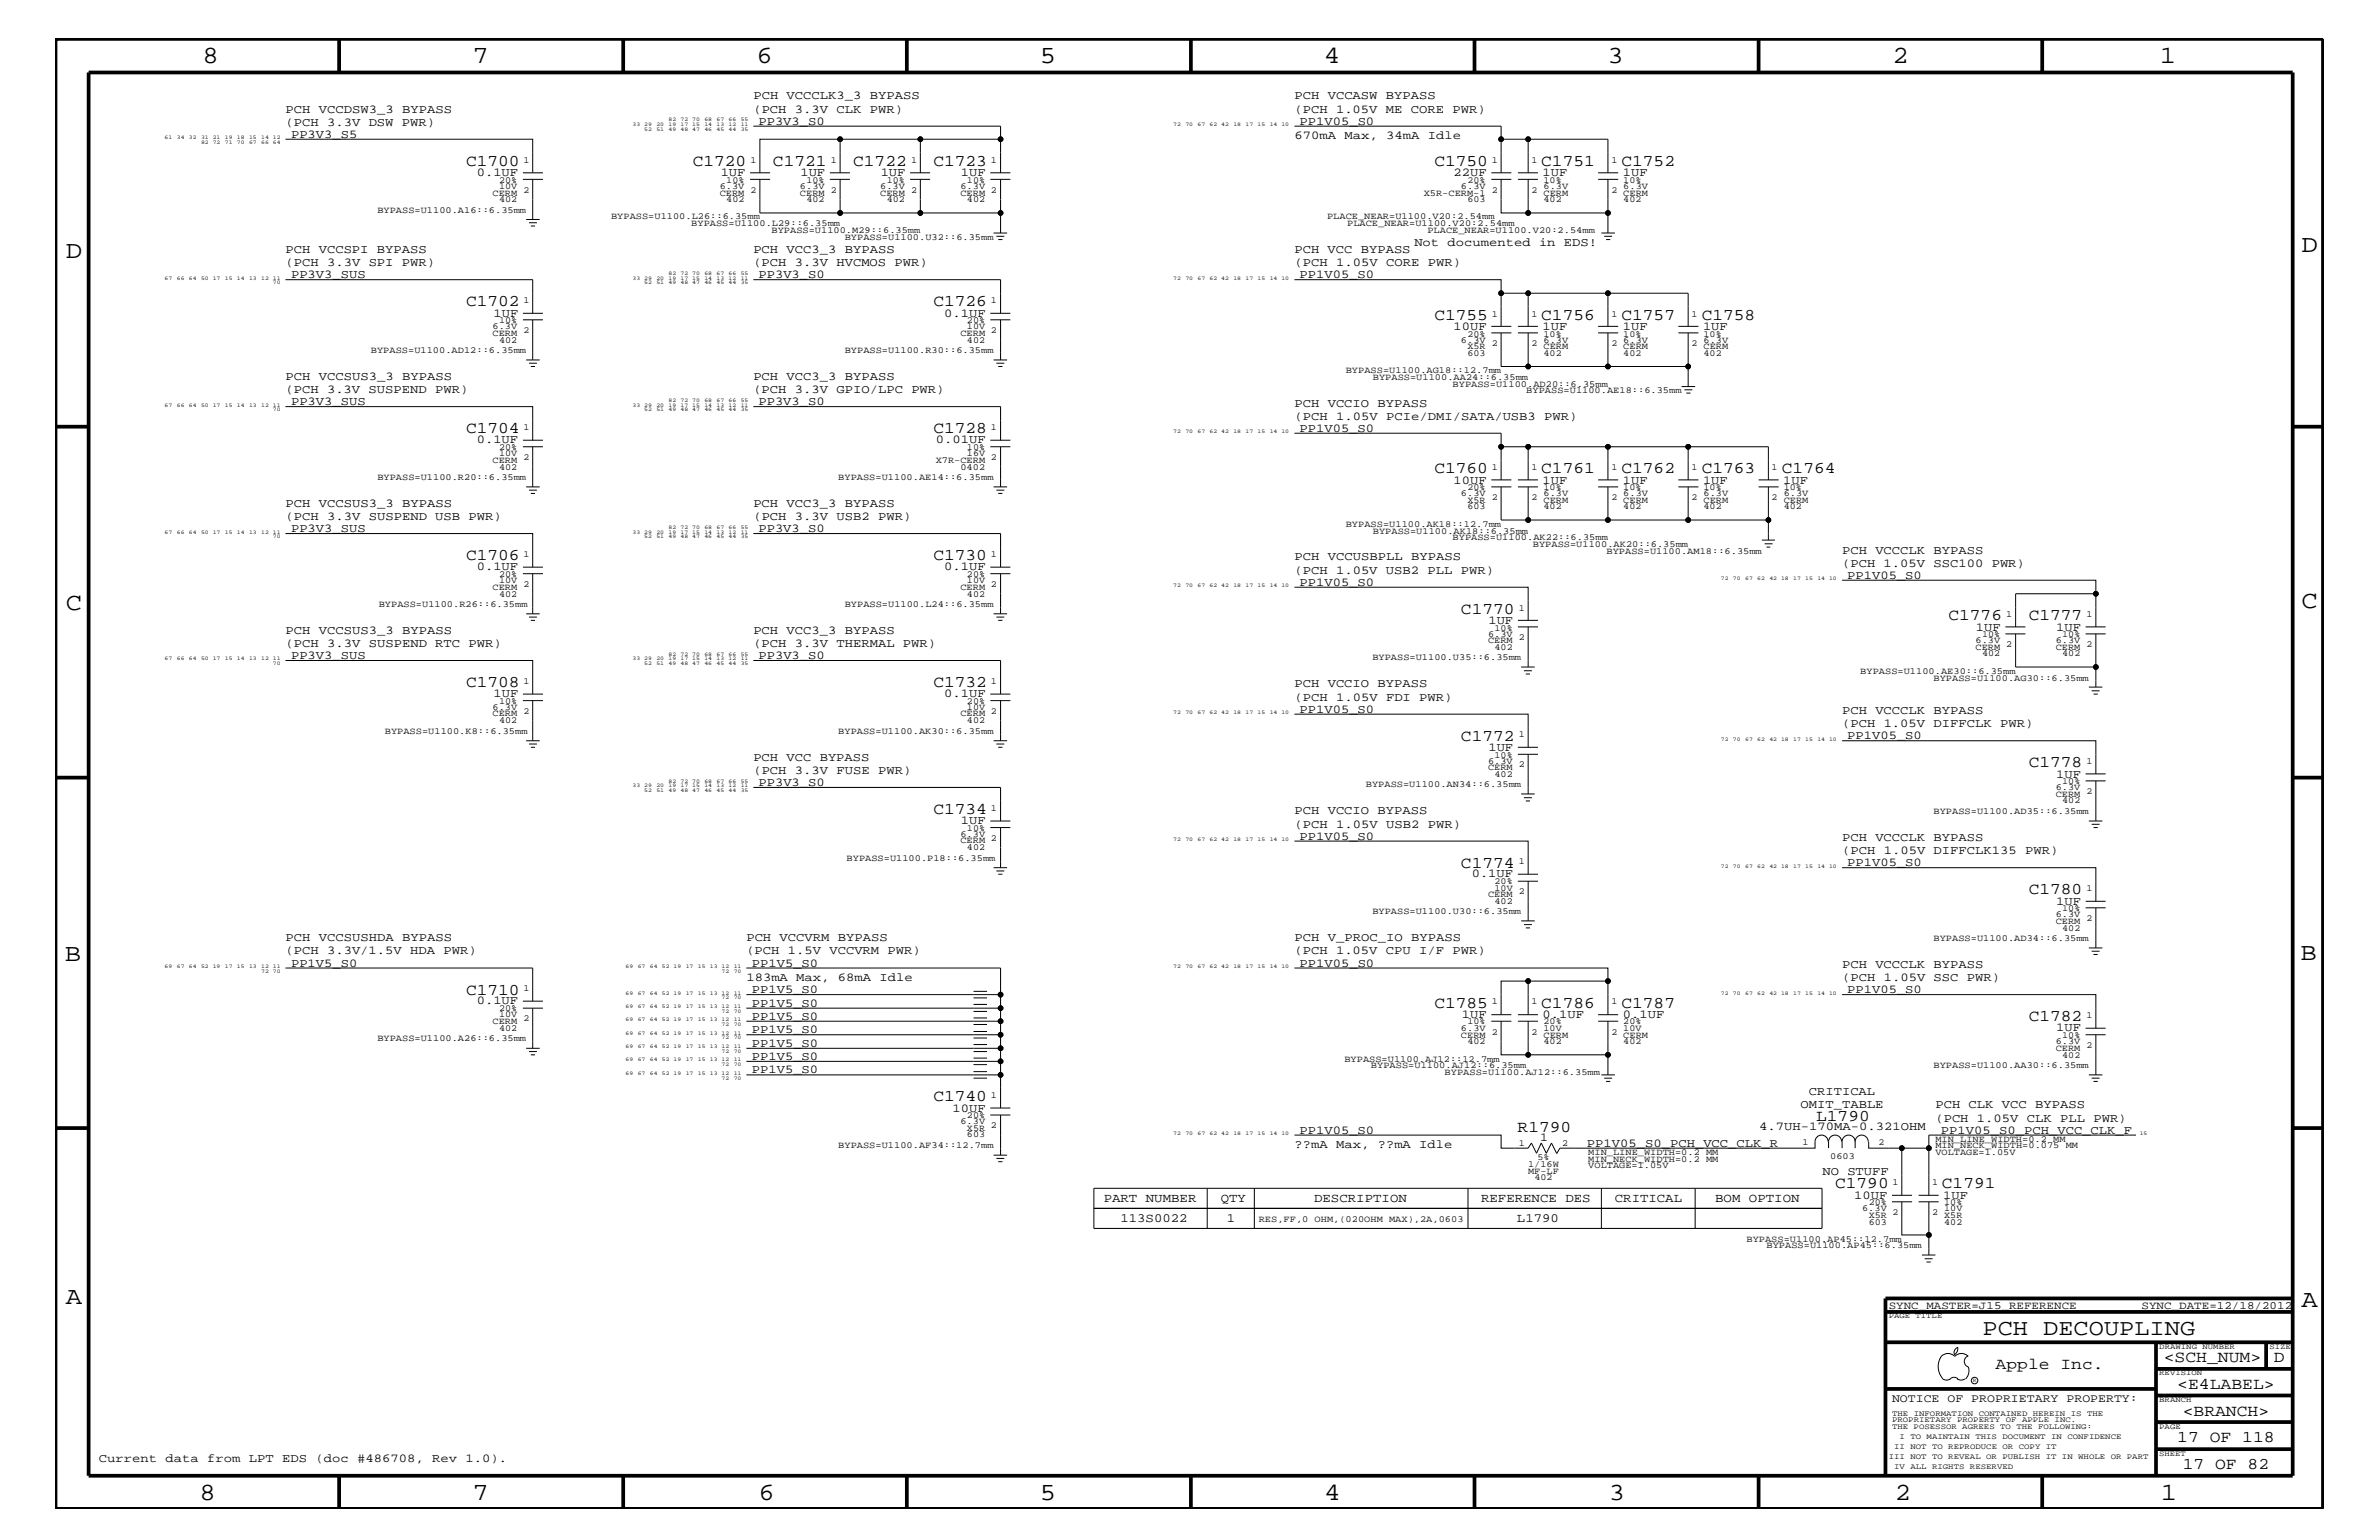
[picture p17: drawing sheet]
<svg xmlns="http://www.w3.org/2000/svg" width="432mm" height="279mm" viewBox="0 0 432 279" stroke-linecap="round" stroke-linejoin="round" font-family="sans-serif">
<defs><g id="words">
<g font-size="4.5">
<text x="36.7" y="11.5">8</text>
<text x="85.8" y="11.5">7</text>
<text x="137.3" y="11.5">6</text>
<text x="188.7" y="11.5">5</text>
<text x="240.3" y="11.5">4</text>
<text x="291.8" y="11.5">3</text>
<text x="343.5" y="11.5">2</text>
<text x="392" y="11.5">1</text>
<text x="11.9" y="46.8">D</text>
<text x="417.7" y="45.7">D</text>
<text x="11.9" y="110.6">C</text>
<text x="417.7" y="110.3">C</text>
<text x="11.8" y="174.3">B</text>
<text x="417.6" y="174.2">B</text>
<text x="11.9" y="236.7">A</text>
<text x="417.7" y="237.1">A</text>
<text x="36.2" y="272.1">8</text>
<text x="85.8" y="272.1">7</text>
<text x="137.7" y="272.1">6</text>
<text x="188.7" y="272.1">5</text>
<text x="240.4" y="272.1">4</text>
<text x="292" y="272.1">3</text>
<text x="343.9" y="272.1">2</text>
<text x="392.2" y="272.1">1</text>
</g>
<text font-size="4.1" x="359.8" y="242.3">PCH DECOUPLING</text>
<g font-size="3">
<text x="84.6" y="30.2">C1700</text>
<text x="125.7" y="30.2">C1720</text>
<text x="140.3" y="30.2">C1721</text>
<text x="154.9" y="30.2">C1722</text>
<text x="169.4" y="30.2">C1723</text>
<text x="260.4" y="30.2">C1750</text>
<text x="279.7" y="30.2">C1751</text>
<text x="294.3" y="30.2">C1752</text>
<text x="84.6" y="55.6">C1702</text>
<text x="169.4" y="55.6">C1726</text>
<text x="260.4" y="58">C1755</text>
<text x="279.7" y="58">C1756</text>
<text x="294.3" y="58">C1757</text>
<text x="308.9" y="58">C1758</text>
<text x="84.6" y="78.6">C1704</text>
<text x="169.4" y="78.6">C1728</text>
<text x="260.4" y="85.9">C1760</text>
<text x="279.7" y="85.9">C1761</text>
<text x="294.3" y="85.9">C1762</text>
<text x="308.9" y="85.9">C1763</text>
<text x="323.4" y="85.9">C1764</text>
<text x="84.6" y="101.6">C1706</text>
<text x="169.4" y="101.6">C1730</text>
<text x="265.2" y="111.4">C1770</text>
<text x="353.7" y="112.6">C1776</text>
<text x="368.2" y="112.6">C1777</text>
<text x="84.6" y="124.7">C1708</text>
<text x="169.4" y="124.7">C1732</text>
<text x="265.2" y="134.4">C1772</text>
<text x="368.2" y="139.2">C1778</text>
<text x="169.4" y="147.7">C1734</text>
<text x="265.2" y="157.4">C1774</text>
<text x="368.2" y="162.2">C1780</text>
<text x="84.6" y="180.5">C1710</text>
<text x="260.4" y="182.9">C1785</text>
<text x="279.7" y="182.9">C1786</text>
<text x="294.3" y="182.9">C1787</text>
<text x="368.2" y="185.3">C1782</text>
<text x="169.4" y="199.8">C1740</text>
<text x="329.6" y="203.4">L1790</text>
<text x="275.5" y="205.3">R1790</text>
<text x="333.1" y="215.6">C1790</text>
<text x="352.5" y="215.6">C1791</text>
<text x="362.2" y="248.4">Apple Inc.</text>
<text x="392.7" y="247.1">&lt;SCH_NUM&gt;</text>
<text x="395.2" y="252">&lt;E4LABEL&gt;</text>
<text x="412.7" y="247.1">D</text>
<text x="396.2" y="256.8">&lt;BRANCH&gt;</text>
<text x="395.2" y="261.6">17 OF 118</text>
<text x="396.2" y="266.6">17 OF 82</text>
</g>
<g font-size="2.3">
<text x="200.3" y="218">PART NUMBER</text>
<text x="203.4" y="221.7">113S0022</text>
<text x="221.6" y="218">QTY</text>
<text x="222.7" y="221.7">1</text>
<text x="238.5" y="218">DESCRIPTION</text>
<text x="268.8" y="218">REFERENCE DES</text>
<text x="275.3" y="221.7">L1790</text>
<text x="293.1" y="218">CRITICAL</text>
<text x="311.3" y="218">BOM OPTION</text>
</g>
<g font-size="2.2">
<text x="136.7" y="18">PCH VCCCLK3_3 BYPASS</text>
<text x="235" y="18">PCH VCCASW BYPASS</text>
<text x="51.8" y="20.4">PCH VCCDSW3_3 BYPASS</text>
<text x="51.8" y="22.9">(PCH 3.3V DSW PWR)</text>
<text x="136.7" y="20.4">(PCH 3.3V CLK PWR)</text>
<text x="137.7" y="22.6">PP3V3_S0</text>
<text x="235" y="20.4">(PCH 1.05V ME CORE PWR)</text>
<text x="235.9" y="22.6">PP1V05_S0</text>
<text x="52.8" y="25">PP3V3_S5</text>
<text x="235" y="25.3">670mA Max, 34mA Idle</text>
<text x="86.5" y="31.9">0.1UF</text>
<text x="130.8" y="31.9">1UF</text>
<text x="145.3" y="31.9">1UF</text>
<text x="159.9" y="31.9">1UF</text>
<text x="174.4" y="31.9">1UF</text>
<text x="263.8" y="31.9">22UF</text>
<text x="280" y="31.9">1UF</text>
<text x="294.6" y="31.9">1UF</text>
<text x="51.8" y="45.9">PCH VCCSPI BYPASS</text>
<text x="136.7" y="45.9">PCH VCC3_3 BYPASS</text>
<text x="235" y="45.9">PCH VCC BYPASS</text>
<text x="256.7" y="44.6">Not documented in EDS!</text>
<text x="51.8" y="48.3">(PCH 3.3V SPI PWR)</text>
<text x="52.8" y="50.5">PP3V3_SUS</text>
<text x="136.7" y="48.3">(PCH 3.3V HVCMOS PWR)</text>
<text x="137.7" y="50.5">PP3V3_S0</text>
<text x="235" y="48.3">(PCH 1.05V CORE PWR)</text>
<text x="235.9" y="50.5">PP1V05_S0</text>
<text x="89.6" y="57.4">1UF</text>
<text x="171.4" y="57.4">0.1UF</text>
<text x="263.8" y="59.8">10UF</text>
<text x="280" y="59.8">1UF</text>
<text x="294.6" y="59.8">1UF</text>
<text x="309.1" y="59.8">1UF</text>
<text x="51.8" y="68.9">PCH VCCSUS3_3 BYPASS</text>
<text x="51.8" y="71.3">(PCH 3.3V SUSPEND PWR)</text>
<text x="136.7" y="71.3">(PCH 3.3V GPIO/LPC PWR)</text>
<text x="136.7" y="68.9">PCH VCC3_3 BYPASS</text>
<text x="52.8" y="73.5">PP3V3_SUS</text>
<text x="137.7" y="73.5">PP3V3_S0</text>
<text x="235" y="76.2">(PCH 1.05V PCIe/DMI/SATA/USB3 PWR)</text>
<text x="235" y="73.8">PCH VCCIO BYPASS</text>
<text x="86.5" y="80.5">0.1UF</text>
<text x="169.8" y="80.5">0.01UF</text>
<text x="235.9" y="78.3">PP1V05_S0</text>
<text x="263.8" y="87.7">10UF</text>
<text x="280" y="87.7">1UF</text>
<text x="294.6" y="87.7">1UF</text>
<text x="309.1" y="87.7">1UF</text>
<text x="323.7" y="87.7">1UF</text>
<text x="51.8" y="94.3">(PCH 3.3V SUSPEND USB PWR)</text>
<text x="51.8" y="92">PCH VCCSUS3_3 BYPASS</text>
<text x="136.7" y="92">PCH VCC3_3 BYPASS</text>
<text x="136.7" y="94.3">(PCH 3.3V USB2 PWR)</text>
<text x="52.8" y="96.5">PP3V3_SUS</text>
<text x="137.7" y="96.5">PP3V3_S0</text>
<text x="235" y="101.6">PCH VCCUSBPLL BYPASS</text>
<text x="334.3" y="100.4">PCH VCCCLK BYPASS</text>
<text x="86.5" y="103.5">0.1UF</text>
<text x="171.4" y="103.5">0.1UF</text>
<text x="235" y="104.1">(PCH 1.05V USB2 PLL PWR)</text>
<text x="235.9" y="106.3">PP1V05_S0</text>
<text x="334.3" y="102.9">(PCH 1.05V SSC100 PWR)</text>
<text x="335.3" y="105">PP1V05_S0</text>
<text x="270.2" y="113.1">1UF</text>
<text x="51.8" y="117.4">(PCH 3.3V SUSPEND RTC PWR)</text>
<text x="51.8" y="115">PCH VCCSUS3_3 BYPASS</text>
<text x="52.8" y="119.6">PP3V3_SUS</text>
<text x="136.7" y="117.4">(PCH 3.3V THERMAL PWR)</text>
<text x="136.7" y="115">PCH VCC3_3 BYPASS</text>
<text x="137.7" y="119.6">PP3V3_S0</text>
<text x="358.6" y="114.4">1UF</text>
<text x="373.2" y="114.4">1UF</text>
<text x="235" y="124.7">PCH VCCIO BYPASS</text>
<text x="89.6" y="126.5">1UF</text>
<text x="171.4" y="126.5">0.1UF</text>
<text x="235" y="127.1">(PCH 1.05V FDI PWR)</text>
<text x="235.9" y="129.3">PP1V05_S0</text>
<text x="334.3" y="131.9">(PCH 1.05V DIFFCLK PWR)</text>
<text x="334.3" y="129.6">PCH VCCCLK BYPASS</text>
<text x="270.2" y="136.2">1UF</text>
<text x="335.3" y="134.1">PP1V05_S0</text>
<text x="136.7" y="138">PCH VCC BYPASS</text>
<text x="136.7" y="140.4">(PCH 3.3V FUSE PWR)</text>
<text x="137.7" y="142.6">PP3V3_S0</text>
<text x="373.2" y="141.1">1UF</text>
<text x="174.4" y="149.5">1UF</text>
<text x="235" y="147.7">PCH VCCIO BYPASS</text>
<text x="235" y="150.1">(PCH 1.05V USB2 PWR)</text>
<text x="235.9" y="152.3">PP1V05_S0</text>
<text x="334.3" y="155">(PCH 1.05V DIFFCLK135 PWR)</text>
<text x="334.3" y="152.6">PCH VCCCLK BYPASS</text>
<text x="267.1" y="159.2">0.1UF</text>
<text x="335.3" y="157.2">PP1V05_S0</text>
<text x="373.2" y="164.1">1UF</text>
<text x="51.8" y="170.7">PCH VCCSUSHDA BYPASS</text>
<text x="51.8" y="173.2">(PCH 3.3V/1.5V HDA PWR)</text>
<text x="135.5" y="170.7">PCH VCCVRM BYPASS</text>
<text x="135.5" y="173.2">(PCH 1.5V VCCVRM PWR)</text>
<text x="235" y="173.2">(PCH 1.05V CPU I/F PWR)</text>
<text x="235" y="170.7">PCH V_PROC_IO BYPASS</text>
<text x="52.8" y="175.4">PP1V5_S0</text>
<text x="135.5" y="178">183mA Max, 68mA Idle</text>
<text x="136.5" y="175.4">PP1V5_S0</text>
<text x="235.9" y="175.4">PP1V05_S0</text>
<text x="334.3" y="175.6">PCH VCCCLK BYPASS</text>
<text x="334.3" y="178">(PCH 1.05V SSC PWR)</text>
<text x="86.5" y="182.2">0.1UF</text>
<text x="136.5" y="185">PP1V5_S0</text>
<text x="136.5" y="182.7">PP1V5_S0</text>
<text x="136.5" y="180.2">PP1V5_S0</text>
<text x="265.3" y="184.7">1UF</text>
<text x="280" y="184.7">0.1UF</text>
<text x="294.6" y="184.7">0.1UF</text>
<text x="335.3" y="180.2">PP1V05_S0</text>
<text x="136.5" y="187.5">PP1V5_S0</text>
<text x="136.5" y="189.9">PP1V5_S0</text>
<text x="373.2" y="187.1">1UF</text>
<text x="136.5" y="192.3">PP1V5_S0</text>
<text x="136.5" y="194.8">PP1V5_S0</text>
<text x="172.9" y="201.7">10UF</text>
<text x="326.8" y="201">OMIT_TABLE</text>
<text x="328.3" y="198.7">CRITICAL</text>
<text x="351.3" y="201">PCH CLK VCC BYPASS</text>
<text x="351.3" y="203.5">(PCH 1.05V CLK PLL PWR)</text>
<text x="235" y="208.3">??mA Max, ??mA Idle</text>
<text x="235.9" y="205.7">PP1V05_S0</text>
<text x="279.5" y="207">1</text>
<text x="288" y="208.1">PP1V05_S0_PCH_VCC_CLK_R</text>
<text x="319.3" y="205.1">4.7UH-170MA-0.321OHM</text>
<text x="352.3" y="205.7">PP1V05_S0_PCH_VCC_CLK_F</text>
<text x="330.8" y="213.2">NO STUFF</text>
<text x="336.6" y="217.5">10UF</text>
<text x="352.7" y="217.5">1UF</text>
<text x="17.9" y="265.3">Current data from LPT EDS (doc #486708, Rev 1.0).</text>
</g>
<text font-size="2.1" x="343.4" y="254.4">NOTICE OF PROPRIETARY PROPERTY:</text>
<g font-size="2">
<text x="342.8" y="237.4">SYNC_MASTER=J15_REFERENCE</text>
<text x="388.7" y="237.4">SYNC_DATE=12/18/2012</text>
</g>
<g font-size="1.7">
<text x="95" y="29.5">1</text>
<text x="136.2" y="29.5">1</text>
<text x="150.8" y="29.5">1</text>
<text x="165.4" y="29.5">1</text>
<text x="179.8" y="29.5">1</text>
<text x="270.8" y="29.5">1</text>
<text x="278" y="29.5">1</text>
<text x="292.5" y="29.5">1</text>
<text x="89.4" y="35.5">CERM</text>
<text x="90.6" y="34.2">10V</text>
<text x="90.6" y="33.1">20%</text>
<text x="95" y="35">2</text>
<text x="130.6" y="35.5">CERM</text>
<text x="130.6" y="34.2">6.3V</text>
<text x="131.8" y="33.1">10%</text>
<text x="136.2" y="35">2</text>
<text x="145.2" y="35.5">CERM</text>
<text x="145.2" y="34.2">6.3V</text>
<text x="146.4" y="33.1">10%</text>
<text x="150.8" y="35">2</text>
<text x="159.8" y="35.5">CERM</text>
<text x="159.8" y="34.2">6.3V</text>
<text x="161" y="33.1">10%</text>
<text x="165.4" y="35">2</text>
<text x="174.3" y="35.5">CERM</text>
<text x="174.3" y="34.2">6.3V</text>
<text x="175.5" y="33.1">10%</text>
<text x="179.8" y="35">2</text>
<text x="258.4" y="35.5">X5R-CERM-1</text>
<text x="265.2" y="34.2">6.3V</text>
<text x="266.4" y="33.1">20%</text>
<text x="270.8" y="35">2</text>
<text x="278" y="35">2</text>
<text x="280.2" y="35.5">CERM</text>
<text x="280.2" y="33.1">10%</text>
<text x="280.2" y="34.2">6.3V</text>
<text x="292.5" y="35">2</text>
<text x="294.6" y="35.5">CERM</text>
<text x="294.6" y="33.1">10%</text>
<text x="294.6" y="34.2">6.3V</text>
<text x="68.5" y="38.6">BYPASS=U1100.A16::6.35mm</text>
<text x="90.6" y="36.7">402</text>
<text x="110.9" y="39.8">BYPASS=U1100.L26::6.35mm</text>
<text x="125.5" y="41">BYPASS=U1100.L29::6.35mm</text>
<text x="131.8" y="36.7">402</text>
<text x="146.4" y="36.7">402</text>
<text x="161" y="36.7">402</text>
<text x="175.5" y="36.7">402</text>
<text x="240.9" y="39.8">PLACE_NEAR=U1100.V20:2.54mm</text>
<text x="244.5" y="41">PLACE_NEAR=U1100.V20:2.54mm</text>
<text x="266.4" y="36.7">603</text>
<text x="280.2" y="36.7">402</text>
<text x="294.6" y="36.7">402</text>
<text x="140" y="42.3">BYPASS=U1100.M29::6.35mm</text>
<text x="153.3" y="43.5">BYPASS=U1100.U32::6.35mm</text>
<text x="259.1" y="42.3">PLACE_NEAR=U1100.V20:2.54mm</text>
<text x="89.4" y="59.7">6.3V</text>
<text x="90.6" y="58.6">10%</text>
<text x="95" y="55">1</text>
<text x="175.5" y="58.6">20%</text>
<text x="175.5" y="59.7">10V</text>
<text x="179.8" y="55">1</text>
<text x="270.8" y="57.4">1</text>
<text x="278" y="57.4">1</text>
<text x="292.5" y="57.4">1</text>
<text x="307" y="57.4">1</text>
<text x="67.3" y="64">BYPASS=U1100.AD12::6.35mm</text>
<text x="89.4" y="60.9">CERM</text>
<text x="90.6" y="62.2">402</text>
<text x="95" y="60.4">2</text>
<text x="153.3" y="64">BYPASS=U1100.R30::6.35mm</text>
<text x="174.3" y="60.9">CERM</text>
<text x="175.5" y="62.2">402</text>
<text x="179.8" y="60.4">2</text>
<text x="265.2" y="62.2">6.3V</text>
<text x="266.4" y="63.4">X5R</text>
<text x="266.4" y="64.5">603</text>
<text x="266.4" y="61.1">20%</text>
<text x="270.8" y="62.9">2</text>
<text x="278" y="62.9">2</text>
<text x="280.2" y="63.4">CERM</text>
<text x="280.2" y="64.5">402</text>
<text x="280.2" y="61.1">10%</text>
<text x="280.2" y="62.2">6.3V</text>
<text x="292.5" y="62.9">2</text>
<text x="294.6" y="63.4">CERM</text>
<text x="294.6" y="64.5">402</text>
<text x="294.6" y="61.1">10%</text>
<text x="294.6" y="62.2">6.3V</text>
<text x="307" y="62.9">2</text>
<text x="309.2" y="63.4">CERM</text>
<text x="309.2" y="64.5">402</text>
<text x="309.2" y="61.1">10%</text>
<text x="309.2" y="62.2">6.3V</text>
<text x="244.3" y="67.7">BYPASS=U1100.AG18::12.7mm</text>
<text x="249.2" y="68.9">BYPASS=U1100.AA24::6.35mm</text>
<text x="263.7" y="70.1">BYPASS=U1100.AD20::6.35mm</text>
<text x="277" y="71.3">BYPASS=U1100.AE18::6.35mm</text>
<text x="89.4" y="83.9">CERM 2</text>
<text x="90.6" y="81.6">20%</text>
<text x="90.6" y="82.7">10V</text>
<text x="95" y="78">1</text>
<text x="169.8" y="83.9">X7R-CERM</text>
<text x="175.5" y="81.6">10%</text>
<text x="175.5" y="82.7">16V</text>
<text x="179.8" y="83.5">2</text>
<text x="179.8" y="78">1</text>
<text x="68.5" y="87.1">BYPASS=U1100.R20::6.35mm</text>
<text x="90.6" y="85.2">402</text>
<text x="152.1" y="87.1">BYPASS=U1100.AE14::6.35mm</text>
<text x="174.3" y="85.2">0402</text>
<text x="266.4" y="88.9">20%</text>
<text x="270.8" y="85.3">1</text>
<text x="278" y="85.3">1</text>
<text x="280.2" y="88.9">10%</text>
<text x="292.5" y="85.3">1</text>
<text x="294.6" y="88.9">10%</text>
<text x="307" y="85.3">1</text>
<text x="309.2" y="88.9">10%</text>
<text x="321.6" y="85.3">1</text>
<text x="323.8" y="88.9">10%</text>
<text x="244.3" y="95.6">BYPASS=U1100.AK18::12.7mm</text>
<text x="265.2" y="90">6.3V</text>
<text x="266.4" y="92.4">603</text>
<text x="266.4" y="91.2">X5R</text>
<text x="270.8" y="90.7">2</text>
<text x="278" y="90.7">2</text>
<text x="280.2" y="90">6.3V</text>
<text x="280.2" y="92.4">402</text>
<text x="280.2" y="91.2">CERM</text>
<text x="292.5" y="90.7">2</text>
<text x="294.6" y="91.2">CERM</text>
<text x="294.6" y="92.4">402</text>
<text x="294.6" y="90">6.3V</text>
<text x="307" y="90.7">2</text>
<text x="309.2" y="91.2">CERM</text>
<text x="309.2" y="92.4">402</text>
<text x="309.2" y="90">6.3V</text>
<text x="321.6" y="90.7">2</text>
<text x="323.8" y="91.2">CERM</text>
<text x="323.8" y="92.4">402</text>
<text x="323.8" y="90">6.3V</text>
<text x="95" y="101">1</text>
<text x="179.8" y="101">1</text>
<text x="249.2" y="96.8">BYPASS=U1100.AK18::6.35mm</text>
<text x="263.7" y="98">BYPASS=U1100.AK22::6.35mm</text>
<text x="278.2" y="99.3">BYPASS=U1100.AK20::6.35mm</text>
<text x="291.6" y="100.4">BYPASS=U1100.AM18::6.35mm</text>
<text x="89.4" y="107">CERM</text>
<text x="90.6" y="104.7">20%</text>
<text x="90.6" y="105.8">10V</text>
<text x="95" y="106.5">2</text>
<text x="174.3" y="107">CERM</text>
<text x="175.5" y="104.7">20%</text>
<text x="175.5" y="105.8">10V</text>
<text x="179.8" y="106.5">2</text>
<text x="68.7" y="110.2">BYPASS=U1100.R26::6.35mm</text>
<text x="90.6" y="108.2">402</text>
<text x="153.3" y="110.2">BYPASS=U1100.L24::6.35mm</text>
<text x="175.5" y="108.2">402</text>
<text x="275.7" y="110.8">1</text>
<text x="364.2" y="112">1</text>
<text x="378.7" y="112">1</text>
<text x="249.1" y="119.8">BYPASS=U1100.U35::6.35mm</text>
<text x="270.1" y="115.5">6.3V</text>
<text x="270.1" y="116.7">CERM</text>
<text x="271.3" y="117.9">402</text>
<text x="271.3" y="114.4">10%</text>
<text x="275.7" y="116.2">2</text>
<text x="358.6" y="116.7">6.3V</text>
<text x="358.6" y="117.9">CERM</text>
<text x="359.7" y="119.1">402</text>
<text x="359.7" y="115.6">10%</text>
<text x="364.2" y="117.4">2</text>
<text x="373.1" y="116.7">6.3V</text>
<text x="373.1" y="117.9">CERM</text>
<text x="374.3" y="119.1">402</text>
<text x="374.3" y="115.6">10%</text>
<text x="378.7" y="117.4">2</text>
<text x="95" y="124.1">1</text>
<text x="179.8" y="124.1">1</text>
<text x="337.7" y="122.3">BYPASS=U1100.AE30::6.35mm</text>
<text x="350.9" y="123.5">BYPASS=U1100.AG30::6.35mm</text>
<text x="89.4" y="128.8">6.3V</text>
<text x="89.4" y="130">CERM 2</text>
<text x="90.6" y="127.7">10%</text>
<text x="90.6" y="131.3">402</text>
<text x="174.3" y="130">CERM</text>
<text x="175.5" y="127.7">20%</text>
<text x="175.5" y="128.8">10V</text>
<text x="175.5" y="131.3">402</text>
<text x="179.8" y="129.6">2</text>
<text x="69.9" y="133.2">BYPASS=U1100.K8::6.35mm</text>
<text x="152.1" y="133.2">BYPASS=U1100.AK30::6.35mm</text>
<text x="271.3" y="137.4">10%</text>
<text x="275.7" y="133.8">1</text>
<text x="247.9" y="142.9">BYPASS=U1100.AN34::6.35mm</text>
<text x="270.1" y="139.7">CERM</text>
<text x="270.1" y="138.5">6.3V</text>
<text x="271.3" y="140.9">402</text>
<text x="275.7" y="139.2">2</text>
<text x="373.1" y="143.4">6.3V</text>
<text x="374.3" y="142.3">10%</text>
<text x="378.7" y="138.6">1</text>
<text x="179.8" y="147.1">1</text>
<text x="350.9" y="147.7">BYPASS=U1100.AD35::6.35mm</text>
<text x="373.1" y="144.6">CERM</text>
<text x="374.3" y="145.7">402</text>
<text x="378.7" y="144">2</text>
<text x="174.3" y="153">CERM</text>
<text x="174.3" y="151.8">6.3V</text>
<text x="175.5" y="154.3">402</text>
<text x="175.5" y="150.7">10%</text>
<text x="179.8" y="152.6">2</text>
<text x="153.7" y="156.2">BYPASS=U1100.P18::6.35mm</text>
<text x="271.3" y="160.5">20%</text>
<text x="271.3" y="161.6">10V</text>
<text x="275.7" y="156.8">1</text>
<text x="378.7" y="161.7">1</text>
<text x="249.1" y="165.9">BYPASS=U1100.U30::6.35mm</text>
<text x="270.1" y="162.8">CERM</text>
<text x="271.3" y="163.9">402</text>
<text x="275.7" y="162.2">2</text>
<text x="373.1" y="167.6">CERM</text>
<text x="373.1" y="166.4">6.3V</text>
<text x="374.3" y="165.3">10%</text>
<text x="378.7" y="167.1">2</text>
<text x="350.9" y="170.7">BYPASS=U1100.AD34::6.35mm</text>
<text x="374.3" y="168.9">402</text>
<text x="95" y="179.9">1</text>
<text x="89.4" y="185.8">CERM</text>
<text x="90.6" y="183.5">20%</text>
<text x="90.6" y="184.6">10V</text>
<text x="95" y="185.3">2</text>
<text x="266.4" y="185.9">10%</text>
<text x="270.8" y="182.2">1</text>
<text x="278" y="182.2">1</text>
<text x="280.2" y="185.9">20%</text>
<text x="292.5" y="182.2">1</text>
<text x="294.6" y="185.9">20%</text>
<text x="378.7" y="184.7">1</text>
<text x="68.5" y="188.9">BYPASS=U1100.A26::6.35mm</text>
<text x="90.6" y="187">402</text>
<text x="265.2" y="187">6.3V</text>
<text x="265.2" y="188.2">CERM</text>
<text x="266.4" y="189.4">402</text>
<text x="270.8" y="187.7">2</text>
<text x="278" y="187.7">2</text>
<text x="280.2" y="189.4">402</text>
<text x="280.2" y="188.2">CERM</text>
<text x="280.2" y="187">10V</text>
<text x="292.5" y="187.7">2</text>
<text x="294.6" y="188.2">CERM</text>
<text x="294.6" y="189.4">402</text>
<text x="294.6" y="187">10V</text>
<text x="373.1" y="190.6">CERM</text>
<text x="373.1" y="189.4">6.3V</text>
<text x="374.3" y="191.9">402</text>
<text x="374.3" y="188.3">10%</text>
<text x="378.7" y="190.2">2</text>
<text x="244" y="192.6">BYPASS=U1100.AJ12::12.7mm</text>
<text x="248.8" y="193.8">BYPASS=U1100.AJ12::6.35mm</text>
<text x="262.2" y="195.1">BYPASS=U1100.AJ12::6.35mm</text>
<text x="350.9" y="193.7">BYPASS=U1100.AA30::6.35mm</text>
<text x="174.3" y="204">6.3V</text>
<text x="175.5" y="202.9">20%</text>
<text x="179.8" y="199.2">1</text>
<text x="152.1" y="208.3">BYPASS=U1100.AF34::12.7mm</text>
<text x="175.5" y="205.2">X5R</text>
<text x="175.5" y="206.4">603</text>
<text x="179.8" y="204.7">2</text>
<text x="275.7" y="208">1</text>
<text x="283.5" y="208">2</text>
<text x="288.3" y="209.6">MIN_LINE_WIDTH=0.2 MM</text>
<text x="327.2" y="207.7">1</text>
<text x="341" y="207.7">2</text>
<text x="351.3" y="208.3">MIN_NECK_WIDTH=0.075 MM</text>
<text x="351.3" y="209.6">VOLTAGE=1.05V</text>
<text x="351.3" y="207.1">MIN_LINE_WIDTH=0.2 MM</text>
<text x="277.4" y="213">MF-LF</text>
<text x="277.4" y="211.7">1/16W</text>
<text x="278.5" y="214.2">402</text>
<text x="279.1" y="210.5">5%</text>
<text x="288.3" y="211.9">VOLTAGE=1.05V</text>
<text x="288.3" y="210.8">MIN_NECK_WIDTH=0.2 MM</text>
<text x="332.2" y="210.3">0603</text>
<text x="343.5" y="215">1</text>
<text x="350.7" y="215">1</text>
<text x="228.5" y="221.7">RES,FF,0 OHM,(020OHM MAX),2A,0603</text>
<text x="338" y="219.7">6.3V</text>
<text x="339.2" y="220.9">X5R</text>
<text x="339.2" y="218.6">20%</text>
<text x="343.5" y="220.4">2</text>
<text x="350.7" y="220.4">2</text>
<text x="352.9" y="220.9">X5R</text>
<text x="352.9" y="218.6">10%</text>
<text x="352.9" y="219.7">10V</text>
<text x="317" y="225.3">BYPASS=U1100.AP45::12.7mm</text>
<text x="320.6" y="226.5">BYPASS=U1100.AP45::6.35mm</text>
<text x="339.2" y="222.2">603</text>
<text x="352.9" y="222.2">402</text>
</g>
<g font-size="1.4">
<text x="342.8" y="239.2">PAGE TITLE</text>
<text x="391.9" y="244.7">DRAWING NUMBER</text>
<text x="411.9" y="244.7">SIZE</text>
<text x="391.9" y="249.5">REVISION</text>
<text x="343.4" y="256.8">THE INFORMATION CONTAINED HEREIN IS THE</text>
<text x="391.9" y="254.4">BRANCH</text>
<text x="343.4" y="258">PROPRIETARY PROPERTY OF APPLE INC.</text>
<text x="343.4" y="259.3">THE POSESSOR AGREES TO THE FOLLOWING:</text>
<text x="343.8" y="262.9">II NOT TO REPRODUCE OR COPY IT</text>
<text x="344.8" y="261.1">I TO MAINTAIN THIS DOCUMENT IN CONFIDENCE</text>
<text x="391.9" y="259.3">PAGE</text>
<text x="342.8" y="264.7">III NOT TO REVEAL OR PUBLISH IT IN WHOLE OR PART</text>
<text x="343.8" y="266.6">IV ALL RIGHTS RESERVED</text>
<text x="391.9" y="264.1">SHEET</text>
</g>
<g font-size="1">
<text x="114.8" y="22.9">33 29</text>
<text x="116.9" y="23.7">52</text>
<text x="119.1" y="22.9">20</text>
<text x="119.1" y="23.7">51</text>
<text x="121.3" y="22.9">19</text>
<text x="121.3" y="23.7">49</text>
<text x="121.3" y="22">82</text>
<text x="123.5" y="22.9">17 15</text>
<text x="123.5" y="23.7">48 47</text>
<text x="123.5" y="22">72 70</text>
<text x="127.8" y="22.9">14</text>
<text x="127.8" y="23.7">46</text>
<text x="127.8" y="22">68</text>
<text x="130.1" y="22.9">13</text>
<text x="130.1" y="23.7">45</text>
<text x="130.1" y="22">67</text>
<text x="132.3" y="22.9">12</text>
<text x="132.3" y="23.7">44</text>
<text x="132.3" y="22">66</text>
<text x="134.5" y="22.9">11</text>
<text x="134.5" y="23.7">35</text>
<text x="134.5" y="22">55</text>
<text x="212.9" y="22.9">72</text>
<text x="215.1" y="22.9">70</text>
<text x="217.3" y="22.9">67</text>
<text x="219.5" y="22.9">62 42</text>
<text x="223.9" y="22.9">18</text>
<text x="226.1" y="22.9">17</text>
<text x="228.3" y="22.9">15</text>
<text x="230.5" y="22.9">14 10</text>
<text x="29.9" y="25.3">61</text>
<text x="32.1" y="25.3">34</text>
<text x="34.3" y="25.3">32</text>
<text x="36.5" y="25.3">31 21</text>
<text x="36.5" y="26.2">82 72</text>
<text x="40.8" y="25.3">19</text>
<text x="40.8" y="26.2">71</text>
<text x="43" y="25.3">18</text>
<text x="43" y="26.2">70</text>
<text x="45.2" y="25.3">15</text>
<text x="45.2" y="26.2">67</text>
<text x="47.4" y="25.3">14 12</text>
<text x="47.4" y="26.2">66 64</text>
<text x="29.9" y="50.7">67</text>
<text x="32.1" y="50.7">66</text>
<text x="34.3" y="50.7">64</text>
<text x="36.5" y="50.7">50 17</text>
<text x="40.8" y="50.7">15</text>
<text x="43" y="50.7">14</text>
<text x="45.2" y="50.7">13</text>
<text x="47.4" y="50.7">12 11</text>
<text x="49.5" y="51.6">70</text>
<text x="114.8" y="50.7">33 29</text>
<text x="116.9" y="51.6">52</text>
<text x="119.1" y="50.7">20</text>
<text x="119.1" y="51.6">51</text>
<text x="121.3" y="50.7">19</text>
<text x="121.3" y="51.6">49</text>
<text x="121.3" y="49.9">82</text>
<text x="123.5" y="50.7">17 15</text>
<text x="123.5" y="51.6">48 47</text>
<text x="123.5" y="49.9">72 70</text>
<text x="127.8" y="50.7">14</text>
<text x="127.8" y="51.6">46</text>
<text x="127.8" y="49.9">68</text>
<text x="130.1" y="50.7">13</text>
<text x="130.1" y="51.6">45</text>
<text x="130.1" y="49.9">67</text>
<text x="132.3" y="50.7">12</text>
<text x="132.3" y="51.6">44</text>
<text x="132.3" y="49.9">66</text>
<text x="134.5" y="50.7">11</text>
<text x="134.5" y="51.6">35</text>
<text x="134.5" y="49.9">55</text>
<text x="212.9" y="50.7">72</text>
<text x="215.1" y="50.7">70</text>
<text x="217.3" y="50.7">67</text>
<text x="219.5" y="50.7">62 42</text>
<text x="223.9" y="50.7">18</text>
<text x="226.1" y="50.7">17</text>
<text x="228.3" y="50.7">15</text>
<text x="230.5" y="50.7">14 10</text>
<text x="29.9" y="73.8">67</text>
<text x="32.1" y="73.8">66</text>
<text x="34.3" y="73.8">64</text>
<text x="36.5" y="73.8">50 17</text>
<text x="40.8" y="73.8">15</text>
<text x="43" y="73.8">14</text>
<text x="45.2" y="73.8">13</text>
<text x="47.4" y="73.8">12 11</text>
<text x="49.5" y="74.6">70</text>
<text x="114.8" y="73.8">33 29</text>
<text x="116.9" y="74.6">52</text>
<text x="119.1" y="73.8">20</text>
<text x="119.1" y="74.6">51</text>
<text x="121.3" y="73.8">19</text>
<text x="121.3" y="74.6">49</text>
<text x="121.3" y="72.9">82</text>
<text x="123.5" y="73.8">17 15</text>
<text x="123.5" y="74.6">48 47</text>
<text x="123.5" y="72.9">72 70</text>
<text x="127.8" y="73.8">14</text>
<text x="127.8" y="74.6">46</text>
<text x="127.8" y="72.9">68</text>
<text x="130.1" y="73.8">13</text>
<text x="130.1" y="74.6">45</text>
<text x="130.1" y="72.9">67</text>
<text x="132.3" y="73.8">12</text>
<text x="132.3" y="74.6">44</text>
<text x="132.3" y="72.9">66</text>
<text x="134.5" y="73.8">11</text>
<text x="134.5" y="74.6">35</text>
<text x="134.5" y="72.9">55</text>
<text x="212.9" y="78.6">72</text>
<text x="215.1" y="78.6">70</text>
<text x="217.3" y="78.6">67</text>
<text x="219.5" y="78.6">62 42</text>
<text x="223.9" y="78.6">18</text>
<text x="226.1" y="78.6">17</text>
<text x="228.3" y="78.6">15</text>
<text x="230.5" y="78.6">14 10</text>
<text x="121.3" y="96">82</text>
<text x="123.5" y="96">72 70</text>
<text x="127.8" y="96">68</text>
<text x="130.1" y="96">67</text>
<text x="132.3" y="96">66</text>
<text x="134.5" y="96">55</text>
<text x="29.9" y="96.8">67</text>
<text x="32.1" y="96.8">66</text>
<text x="34.3" y="96.8">64</text>
<text x="36.5" y="96.8">50 17</text>
<text x="40.8" y="96.8">15</text>
<text x="43" y="96.8">14</text>
<text x="45.2" y="96.8">13</text>
<text x="47.4" y="96.8">12 11</text>
<text x="49.5" y="97.6">70</text>
<text x="114.8" y="96.8">33 29</text>
<text x="116.9" y="97.6">52</text>
<text x="119.1" y="96.8">20</text>
<text x="119.1" y="97.6">51</text>
<text x="121.3" y="96.8">19</text>
<text x="121.3" y="97.6">49</text>
<text x="123.5" y="96.8">17 15</text>
<text x="123.5" y="97.6">48 47</text>
<text x="127.8" y="96.8">14</text>
<text x="127.8" y="97.6">46</text>
<text x="130.1" y="96.8">13</text>
<text x="130.1" y="97.6">45</text>
<text x="132.3" y="96.8">12</text>
<text x="132.3" y="97.6">44</text>
<text x="134.5" y="96.8">11</text>
<text x="134.5" y="97.6">35</text>
<text x="212.9" y="106.5">72</text>
<text x="215.1" y="106.5">70</text>
<text x="217.3" y="106.5">67</text>
<text x="219.5" y="106.5">62 42</text>
<text x="223.9" y="106.5">18</text>
<text x="226.1" y="106.5">17</text>
<text x="228.3" y="106.5">15</text>
<text x="230.5" y="106.5">14 10</text>
<text x="312.3" y="105.3">72</text>
<text x="314.5" y="105.3">70</text>
<text x="316.7" y="105.3">67</text>
<text x="318.9" y="105.3">62</text>
<text x="321.2" y="105.3">42 18</text>
<text x="325.5" y="105.3">17</text>
<text x="327.7" y="105.3">15</text>
<text x="329.9" y="105.3">14 10</text>
<text x="29.9" y="119.8">67</text>
<text x="32.1" y="119.8">66</text>
<text x="34.3" y="119.8">64</text>
<text x="36.5" y="119.8">50 17</text>
<text x="40.8" y="119.8">15</text>
<text x="43" y="119.8">14</text>
<text x="45.2" y="119.8">13</text>
<text x="47.4" y="119.8">12 11</text>
<text x="114.8" y="119.8">33 29</text>
<text x="119.1" y="119.8">20</text>
<text x="121.3" y="119.8">19</text>
<text x="121.3" y="119">82</text>
<text x="123.5" y="119.8">17 15</text>
<text x="123.5" y="119">72 70</text>
<text x="127.8" y="119.8">14</text>
<text x="127.8" y="119">68</text>
<text x="130.1" y="119.8">13</text>
<text x="130.1" y="119">67</text>
<text x="132.3" y="119.8">12</text>
<text x="132.3" y="119">66</text>
<text x="134.5" y="119.8">11</text>
<text x="134.5" y="119">55</text>
<text x="49.5" y="120.7">70</text>
<text x="116.9" y="120.7">52</text>
<text x="119.1" y="120.7">51</text>
<text x="121.3" y="120.7">49</text>
<text x="123.5" y="120.7">48 47</text>
<text x="127.8" y="120.7">46</text>
<text x="130.1" y="120.7">45</text>
<text x="132.3" y="120.7">44</text>
<text x="134.5" y="120.7">35</text>
<text x="212.9" y="129.6">72</text>
<text x="215.1" y="129.6">70</text>
<text x="217.3" y="129.6">67</text>
<text x="219.5" y="129.6">62 42</text>
<text x="223.9" y="129.6">18</text>
<text x="226.1" y="129.6">17</text>
<text x="228.3" y="129.6">15</text>
<text x="230.5" y="129.6">14 10</text>
<text x="312.3" y="134.4">72</text>
<text x="314.5" y="134.4">70</text>
<text x="316.7" y="134.4">67</text>
<text x="318.9" y="134.4">62</text>
<text x="321.2" y="134.4">42 18</text>
<text x="325.5" y="134.4">17</text>
<text x="327.7" y="134.4">15</text>
<text x="329.9" y="134.4">14 10</text>
<text x="114.8" y="142.9">33 29</text>
<text x="116.9" y="143.7">52</text>
<text x="119.1" y="142.9">20</text>
<text x="119.1" y="143.7">51</text>
<text x="121.3" y="142.9">19</text>
<text x="121.3" y="143.7">49</text>
<text x="121.3" y="142">82</text>
<text x="123.5" y="142.9">17 15</text>
<text x="123.5" y="143.7">48 47</text>
<text x="123.5" y="142">72 70</text>
<text x="127.8" y="142.9">14</text>
<text x="127.8" y="143.7">46</text>
<text x="127.8" y="142">68</text>
<text x="130.1" y="142.9">13</text>
<text x="130.1" y="143.7">45</text>
<text x="130.1" y="142">67</text>
<text x="132.3" y="142.9">12</text>
<text x="132.3" y="143.7">44</text>
<text x="132.3" y="142">66</text>
<text x="134.5" y="142.9">11</text>
<text x="134.5" y="143.7">35</text>
<text x="134.5" y="142">55</text>
<text x="212.9" y="152.6">72</text>
<text x="215.1" y="152.6">70</text>
<text x="217.3" y="152.6">67</text>
<text x="219.5" y="152.6">62 42</text>
<text x="223.9" y="152.6">18</text>
<text x="226.1" y="152.6">17</text>
<text x="228.3" y="152.6">15</text>
<text x="230.5" y="152.6">14 10</text>
<text x="312.3" y="157.4">72</text>
<text x="314.5" y="157.4">70</text>
<text x="316.7" y="157.4">67</text>
<text x="318.9" y="157.4">62</text>
<text x="321.2" y="157.4">42 18</text>
<text x="325.5" y="157.4">17</text>
<text x="327.7" y="157.4">15</text>
<text x="329.9" y="157.4">14 10</text>
<text x="29.9" y="175.6">69</text>
<text x="32.1" y="175.6">67</text>
<text x="34.3" y="175.6">64</text>
<text x="36.5" y="175.6">52 19</text>
<text x="40.8" y="175.6">17</text>
<text x="43" y="175.6">15</text>
<text x="45.2" y="175.6">13</text>
<text x="47.4" y="175.6">12 11</text>
<text x="47.4" y="176.5">72 70</text>
<text x="113.5" y="175.6">69</text>
<text x="115.7" y="175.6">67</text>
<text x="117.9" y="175.6">64</text>
<text x="120.1" y="175.6">52 19</text>
<text x="124.5" y="175.6">17</text>
<text x="126.7" y="175.6">15</text>
<text x="128.9" y="175.6">13 12</text>
<text x="131" y="176.5">72</text>
<text x="133.2" y="175.6">11</text>
<text x="133.2" y="176.5">70</text>
<text x="212.9" y="175.6">72</text>
<text x="215.1" y="175.6">70</text>
<text x="217.3" y="175.6">67</text>
<text x="219.5" y="175.6">62 42</text>
<text x="223.9" y="175.6">18</text>
<text x="226.1" y="175.6">17</text>
<text x="228.3" y="175.6">15</text>
<text x="230.5" y="175.6">14 10</text>
<text x="113.5" y="185.3">69</text>
<text x="113.5" y="182.9">69</text>
<text x="113.5" y="180.5">69</text>
<text x="115.7" y="185.3">67</text>
<text x="115.7" y="182.9">67</text>
<text x="115.7" y="180.5">67</text>
<text x="117.9" y="185.3">64</text>
<text x="117.9" y="182.9">64</text>
<text x="117.9" y="180.5">64</text>
<text x="120.1" y="185.3">52 19</text>
<text x="120.1" y="182.9">52 19</text>
<text x="120.1" y="180.5">52 19</text>
<text x="124.5" y="185.3">17</text>
<text x="124.5" y="182.9">17</text>
<text x="124.5" y="180.5">17</text>
<text x="126.7" y="185.3">15</text>
<text x="126.7" y="182.9">15</text>
<text x="126.7" y="180.5">15</text>
<text x="128.9" y="185.3">13 12</text>
<text x="128.9" y="182.9">13 12</text>
<text x="128.9" y="180.5">13 12</text>
<text x="131" y="183.8">72</text>
<text x="131" y="181.3">72</text>
<text x="133.2" y="185.3">11</text>
<text x="133.2" y="182.9">11</text>
<text x="133.2" y="183.8">70</text>
<text x="133.2" y="180.5">11</text>
<text x="133.2" y="181.3">70</text>
<text x="312.3" y="180.5">72</text>
<text x="314.5" y="180.5">70</text>
<text x="316.7" y="180.5">67</text>
<text x="318.9" y="180.5">62</text>
<text x="321.2" y="180.5">42 18</text>
<text x="325.5" y="180.5">17</text>
<text x="327.7" y="180.5">15</text>
<text x="329.9" y="180.5">14 10</text>
<text x="113.5" y="187.7">69</text>
<text x="113.5" y="190.2">69</text>
<text x="115.7" y="187.7">67</text>
<text x="115.7" y="190.2">67</text>
<text x="117.9" y="187.7">64</text>
<text x="117.9" y="190.2">64</text>
<text x="120.1" y="187.7">52 19</text>
<text x="120.1" y="190.2">52 19</text>
<text x="124.5" y="187.7">17</text>
<text x="124.5" y="190.2">17</text>
<text x="126.7" y="187.7">15</text>
<text x="126.7" y="190.2">15</text>
<text x="128.9" y="187.7">13 12</text>
<text x="128.9" y="190.2">13 12</text>
<text x="131" y="186.2">72</text>
<text x="131" y="188.6">72</text>
<text x="131" y="191">72</text>
<text x="133.2" y="186.2">70</text>
<text x="133.2" y="187.7">11</text>
<text x="133.2" y="188.6">70</text>
<text x="133.2" y="190.2">11</text>
<text x="133.2" y="191">70</text>
<text x="113.5" y="192.6">69</text>
<text x="113.5" y="195">69</text>
<text x="115.7" y="192.6">67</text>
<text x="115.7" y="195">67</text>
<text x="117.9" y="192.6">64</text>
<text x="117.9" y="195">64</text>
<text x="120.1" y="192.6">52 19</text>
<text x="120.1" y="195">52 19</text>
<text x="124.5" y="192.6">17</text>
<text x="124.5" y="195">17</text>
<text x="126.7" y="192.6">15</text>
<text x="126.7" y="195">15</text>
<text x="128.9" y="192.6">13 12</text>
<text x="128.9" y="195">13 12</text>
<text x="131" y="193.4">72</text>
<text x="131" y="195.9">72</text>
<text x="133.2" y="192.6">11</text>
<text x="133.2" y="193.4">70</text>
<text x="133.2" y="195">11</text>
<text x="133.2" y="195.9">70</text>
<text x="212.9" y="205.9">72</text>
<text x="215.1" y="205.9">70</text>
<text x="217.3" y="205.9">67</text>
<text x="219.5" y="205.9">62 42</text>
<text x="223.9" y="205.9">18</text>
<text x="226.1" y="205.9">17</text>
<text x="228.3" y="205.9">15</text>
<text x="230.5" y="205.9">14 10</text>
<text x="388.4" y="205.9">15</text>
<text x="358.1" y="250.7">R</text>
</g>
</g></defs>
<g fill="none" stroke="#000" stroke-width=".18">
<path d="M51.8 25.3h44.9v6.1M94.9 32.5h3.7M94.9 31.4h3.7M95.5 39.8h2.5M96.7 32.5v7.3M136.1 31.4h3.7M136.1 32.5h3.7M136.7 22.9h44.9v8.5M137.9 32.5v6.1h14.6M150.6 31.4h3.7M150.6 32.5h3.7M152.5 25.3h-14.6v6.1"/>
<path d="M152.5 32.5v6.1h14.5M165.2 32.5h3.6M165.2 31.4h3.6M167 25.3h-14.5v6.1M167 32.5v6.1h14.6M179.7 31.4h3.7M179.7 32.5h3.7M181.6 25.3h-14.6v6.1M181.6 32.5v9.8M235 22.9h37.5v8.5M270.7 32.5h3.6M270.7 31.4h3.6"/>
<path d="M272.5 25.3h4.9v6.1M272.5 32.5v6.1h4.9M275.5 32.5h3.6M275.5 31.4h3.6M277.4 25.3h14.4v6.1M277.4 32.5v6.1h14.4M290.1 31.4h3.6M290.1 32.5h3.6M291.8 32.5v9.8M51.8 50.7h44.9v6.1M94.9 58h3.7M94.9 56.8h3.7"/>
<path d="M96 40.4h1.5M96.4 41h.7M96.7 58v7.3M136.7 50.7h44.9v6.1M179.7 56.8h3.7M179.7 58h3.7M180.3 42.3h2.5M180.8 42.9h1.5M181.2 43.5h.7M181.6 58v7.3M235 50.7h37.5v8.5M270.7 59.2h3.6"/>
<path d="M272.5 53.2h4.9v6M275.5 59.2h3.6M277.4 53.2h14.4v6M290.1 59.2h3.6M290.7 42.3h2.4M291.2 42.9h1.4M291.5 43.5h.8M291.8 53.2h14.6v6M304.6 59.2h3.7M51.8 73.8h44.9v6.1M94.9 79.9h3.7M95.5 65.3h2.5"/>
<path d="M96 65.9h1.5M96.4 66.5h.7M136.7 73.8h44.9v6.1M179.7 79.9h3.7M180.3 65.3h2.5M180.8 65.9h1.5M181.2 66.5h.7M235 78.6h37.5v8.5M270.7 60.4h3.6M272.5 60.4v6.1h4.9M275.5 60.4h3.6M277.4 60.4v6.1h14.4"/>
<path d="M290.1 60.4h3.6M291.8 60.4v6.1h14.6M304.6 60.4h3.7M305.2 70.1h2.5M305.7 70.7h1.5M306.1 71.3h.7M306.4 60.4v9.7M51.8 96.8h44.9v6.1M94.9 81.1h3.7M95.5 88.3h2.5M96 88.9h1.5M96.4 89.5h.7"/>
<path d="M96.7 81.1v7.2M136.7 96.8h44.9v6.1M179.7 81.1h3.7M180.3 88.3h2.5M180.8 88.9h1.5M181.2 89.5h.7M181.6 81.1v7.2M270.7 88.3h3.6M270.7 87.1h3.6M272.5 81.1h4.9v6M272.5 88.3v6h4.9M275.5 88.3h3.6"/>
<path d="M275.5 87.1h3.6M277.4 81.1h14.4v6M277.4 88.3v6h14.4M290.1 87.1h3.6M290.1 88.3h3.6M291.8 81.1h14.6v6M291.8 88.3v6h14.6M304.6 87.1h3.7M304.6 88.3h3.7M306.4 81.1h14.6v6M306.4 88.3v6h14.6M319.2 87.1h3.6"/>
<path d="M319.2 88.3h3.6M319.8 98h2.4M320.3 98.7h1.4M320.6 99.3h.7M321 88.3v9.7M51.8 119.8h44.9v6.1M94.9 104.1h3.7M94.9 102.9h3.7M95.5 111.4h2.5M96 112h1.5M96.4 112.6h.7M96.7 104.1v7.3"/>
<path d="M136.7 119.8h44.9v6.1M179.7 102.9h3.7M179.7 104.1h3.7M180.3 111.4h2.5M180.8 112h1.5M181.2 112.6h.7M181.6 104.1v7.3M235 106.5h42.4v6.1M275.5 112.6h3.6M275.5 113.7h3.6M277.4 113.7v7.3M334.3 105.3h46.1v2.4"/>
<path d="M364 115h3.6M364 113.7h3.6M365.8 115v6h14.6M378.5 115h3.7M378.5 113.7h3.7M380.4 113.7v-6h-14.6v6M380.4 115v9.7M94.9 127.1h3.7M94.9 125.9h3.7M95.5 134.4h2.5M96 135h1.5M96.4 135.6h.7"/>
<path d="M96.7 127.1v7.3M179.7 125.9h3.7M179.7 127.1h3.7M180.3 134.4h2.5M180.8 135h1.5M181.2 135.6h.7M181.6 127.1v7.3M235 129.6h42.4v6M275.5 135.6h3.6M275.5 136.8h3.6M276.1 121h2.5M276.6 121.7h1.4"/>
<path d="M276.9 122.3h.8M277.4 136.8v7.2M334.3 134.4h46.1v6M379.1 124.7h2.5M379.6 125.3h1.5M380 125.9h.7M136.7 142.9h44.9v6.1M179.7 149h3.7M179.7 150.1h3.7M180.3 157.4h2.5M180.8 158h1.5M181.2 158.6h.7"/>
<path d="M181.6 150.1v7.3M235 152.6h42.4v6M275.5 158.6h3.6M275.5 159.9h3.6M276.1 144h2.5M276.6 144.7h1.4M276.9 145.3h.8M277.4 159.9v7.2M334.3 157.4h46.1v6.1M378.5 141.7h3.7M378.5 140.4h3.7M379.1 149h2.5"/>
<path d="M379.6 149.5h1.5M380 150.1h.7M380.4 141.7v7.3M51.8 175.6h44.9v6M135.5 175.6h46.1v17M176.7 179.9h2.5M235 175.6h56.8v8.5M276.1 167.1h2.5M276.6 167.8h1.4M276.9 168.3h.8M277.4 178h14.4M378.5 164.7h3.7"/>
<path d="M378.5 163.5h3.7M379.1 172h2.5M379.6 172.6h1.5M380 173.2h.7M380.4 164.7v7.3M94.9 182.9h3.7M94.9 181.6h3.7M95.5 190.2h2.5M96 190.8h1.5M96.4 191.4h.7M96.7 182.9v7.3M135.5 192.6h46.1v8.4"/>
<path d="M135.5 187.7h46.1M135.5 195h46.1M135.5 185.3h46.1M135.5 190.2h46.1M135.5 182.9h46.1M135.5 180.5h46.1M176.7 195.6h2.5M176.7 189.5h2.5M176.7 190.8h2.5M176.7 184.7h2.5M176.7 185.9h2.5M176.7 187.1h2.5"/>
<path d="M176.7 188.3h2.5M176.7 182.2h2.5M176.7 183.5h2.5M176.7 194.4h2.5M176.7 192h2.5M176.7 193.2h2.5M176.7 181h2.5M270.7 185.3h3.6M270.7 184.1h3.6M272.5 185.3v6.1h4.9M272.5 184.1v-6.1h4.9v6.1M275.5 185.3h3.6"/>
<path d="M275.5 184.1h3.6M277.4 191.4h14.4M277.4 185.3v6.1M290.1 184.1h3.6M290.1 185.3h3.6M290.7 195h2.4M291.2 195.6h1.4M291.5 196.2h.8M291.8 185.3v9.7M334.3 180.5h46.1v6M378.5 187.7h3.7M378.5 186.5h3.7"/>
<path d="M379.1 195h2.5M379.6 195.6h1.5M380 196.2h.7M380.4 187.7v7.3M179.7 201h3.7M179.7 202.3h3.7M180.3 209.6h2.5M180.8 210.2h1.5M181.2 210.8h.7M181.6 202.3v7.3M198.5 219.2h132.2M198.5 215.6h132.2v7.3h-132.2z"/>
<path d="M219.1 215.6v7.3M227.7 215.6v7.3M235 205.9h37.5v2.4h4.9l.6-.9 .9 1.8 .8-1.8 1 1.8 .9-1.8 .9 1.8M266.4 215.6v7.3M290.7 215.6v7.3M307.7 215.6v7.3M331.8 207.1a1.19 1.19 0 0 0-1.2-1.2 1.19 1.19 0 0 0-1.2 1.2v1.2h-46.3l-.6 1M334.3 207.1a1.19 1.19 0 0 0-1.2-1.2 1.19 1.19 0 0 0-1.2 1.2v1.2M336.7 207.1a1.19 1.19 0 0 0-1.2-1.2 1.19 1.19 0 0 0-1.2 1.2v1.2M336.7 207.1v1.2M336.7 207.1a1.19 1.19 0 0 1 1.2-1.2 1.19 1.19 0 0 1 1.2 1.2M339.2 207.1v1.2h10.9v8.6"/>
<path d="M343.4 218h3.6M343.4 216.9h3.6M345.2 208.3v8.6M345.2 218v6.1h4.9v-6.1M348.2 216.9h3.7M348.2 218h3.7M387.7 205.9h-37.6v2.4M348.8 227.7h2.5M349.3 228.4h1.5M349.7 229h.7M350.1 224.1v3.6M352.3 246.1a1.72 1.72 0 0 1 2.5 0 1.69 1.69 0 0 1 2.4 0"/>
<path d="M352.4 246a3.2 3.2 0 0 0 .4 4.3l.8 .1 .4-.2M354 250.2l.7-.3 .7 .3M355.2 250.2l.7 .2 .7-.2M355.3 244.4v.3a1.18 1.18 0 0 1-.6 1.1M355.4 244.4a.99 .99 0 0 0-.6 1.4M357.2 246a1.04 1.04 0 0 0-.7 1 1.04 1.04 0 0 0 .7 1M357.3 248l.1 .7a2.11 2.11 0 0 1-.6 1.5"/>
<circle cx="152.5" cy="38.6" r=".42"/>
<circle cx="152.5" cy="25.3" r=".42"/>
<circle cx="167" cy="38.6" r=".42"/>
<circle cx="167" cy="25.3" r=".42"/>
<circle cx="181.6" cy="25.3" r=".42"/>
<circle cx="181.6" cy="38.6" r=".42"/>
<circle cx="272.5" cy="25.3" r=".42"/>
<circle cx="277.4" cy="25.3" r=".42"/>
<circle cx="277.4" cy="38.6" r=".42"/>
<circle cx="291.8" cy="38.6" r=".42"/>
<circle cx="272.5" cy="53.2" r=".42"/>
<circle cx="277.4" cy="53.2" r=".42"/>
<circle cx="291.8" cy="53.2" r=".42"/>
<circle cx="277.4" cy="66.5" r=".42"/>
<circle cx="291.8" cy="66.5" r=".42"/>
<circle cx="306.4" cy="66.5" r=".42"/>
<circle cx="272.5" cy="81.1" r=".42"/>
<circle cx="277.4" cy="81.1" r=".42"/>
<circle cx="277.4" cy="94.3" r=".42"/>
<circle cx="291.8" cy="81.1" r=".42"/>
<circle cx="291.8" cy="94.3" r=".42"/>
<circle cx="306.4" cy="81.1" r=".42"/>
<circle cx="306.4" cy="94.3" r=".42"/>
<circle cx="321" cy="94.3" r=".42"/>
<circle cx="380.4" cy="107.7" r=".42"/>
<circle cx="380.4" cy="121" r=".42"/>
<circle cx="277.4" cy="178" r=".42"/>
<circle cx="291.8" cy="178" r=".42"/>
<circle cx="181.6" cy="185.3" r=".42"/>
<circle cx="181.6" cy="190.2" r=".42"/>
<circle cx="181.6" cy="192.6" r=".42"/>
<circle cx="181.6" cy="182.9" r=".42"/>
<circle cx="181.6" cy="187.7" r=".42"/>
<circle cx="181.6" cy="180.5" r=".42"/>
<circle cx="181.6" cy="195" r=".42"/>
<circle cx="277.4" cy="191.4" r=".42"/>
<circle cx="291.8" cy="191.4" r=".42"/>
<circle cx="345.2" cy="208.3" r=".42"/>
<circle cx="350.1" cy="208.3" r=".42"/>
<circle cx="350.1" cy="224.1" r=".42"/>
<circle cx="358.4" cy="250.5" r=".59"/>
</g>
<g fill="none" stroke="#000" stroke-width=".68" stroke-linecap="butt">
<path d="M10.1 7.1h411.5v266.7h-411.5zM16.1 13.2h400v254.5h-400zM61.6 7.1v6.1M113.1 7.1v6.1M164.6 7.1v6.1M216.2 7.1v6.1M267.6 7.1v6.1M319.2 7.1v6.1M370.7 7.1v6.1M10.1 77.4h6M416.1 77.4h5.5M10.1 141.1h6"/>
<path d="M416.1 141.1h5.5M10.1 204.7h6M416.1 204.7h5.5M342.2 238h73.9M416.1 235.6h-73.9v32.1M342.2 243.5h73.9M342.2 252h49.1M391.3 258h24.8M391.3 253.2h24.8M391.3 248.4h24.8M391.3 243.5v24.2M411.3 243.5v4.9"/>
<path d="M61.6 267.7v6.1M113.1 267.7v6.1M164.6 267.7v6.1M216.2 268v5.8M267.6 267.7v6.1M319.2 267.7v6.1M370.7 267.7v6.1M391.3 262.9h24.8"/>
</g>
<g fill="#000">
<circle cx="152.5" cy="38.6" r=".42"/>
<circle cx="152.5" cy="25.3" r=".42"/>
<circle cx="167" cy="38.6" r=".42"/>
<circle cx="167" cy="25.3" r=".42"/>
<circle cx="181.6" cy="25.3" r=".42"/>
<circle cx="181.6" cy="38.6" r=".42"/>
<circle cx="272.5" cy="25.3" r=".42"/>
<circle cx="277.4" cy="25.3" r=".42"/>
<circle cx="277.4" cy="38.6" r=".42"/>
<circle cx="291.8" cy="38.6" r=".42"/>
<circle cx="272.5" cy="53.2" r=".42"/>
<circle cx="277.4" cy="53.2" r=".42"/>
<circle cx="291.8" cy="53.2" r=".42"/>
<circle cx="277.4" cy="66.5" r=".42"/>
<circle cx="291.8" cy="66.5" r=".42"/>
<circle cx="306.4" cy="66.5" r=".42"/>
<circle cx="272.5" cy="81.1" r=".42"/>
<circle cx="277.4" cy="81.1" r=".42"/>
<circle cx="277.4" cy="94.3" r=".42"/>
<circle cx="291.8" cy="81.1" r=".42"/>
<circle cx="291.8" cy="94.3" r=".42"/>
<circle cx="306.4" cy="81.1" r=".42"/>
<circle cx="306.4" cy="94.3" r=".42"/>
<circle cx="321" cy="94.3" r=".42"/>
<circle cx="380.4" cy="107.7" r=".42"/>
<circle cx="380.4" cy="121" r=".42"/>
<circle cx="277.4" cy="178" r=".42"/>
<circle cx="291.8" cy="178" r=".42"/>
<circle cx="181.6" cy="185.3" r=".42"/>
<circle cx="181.6" cy="190.2" r=".42"/>
<circle cx="181.6" cy="192.6" r=".42"/>
<circle cx="181.6" cy="182.9" r=".42"/>
<circle cx="181.6" cy="187.7" r=".42"/>
<circle cx="181.6" cy="180.5" r=".42"/>
<circle cx="181.6" cy="195" r=".42"/>
<circle cx="277.4" cy="191.4" r=".42"/>
<circle cx="291.8" cy="191.4" r=".42"/>
<circle cx="345.2" cy="208.3" r=".42"/>
<circle cx="350.1" cy="208.3" r=".42"/>
<circle cx="350.1" cy="224.1" r=".42"/>
</g>
<use href="#words"/>
</svg>
